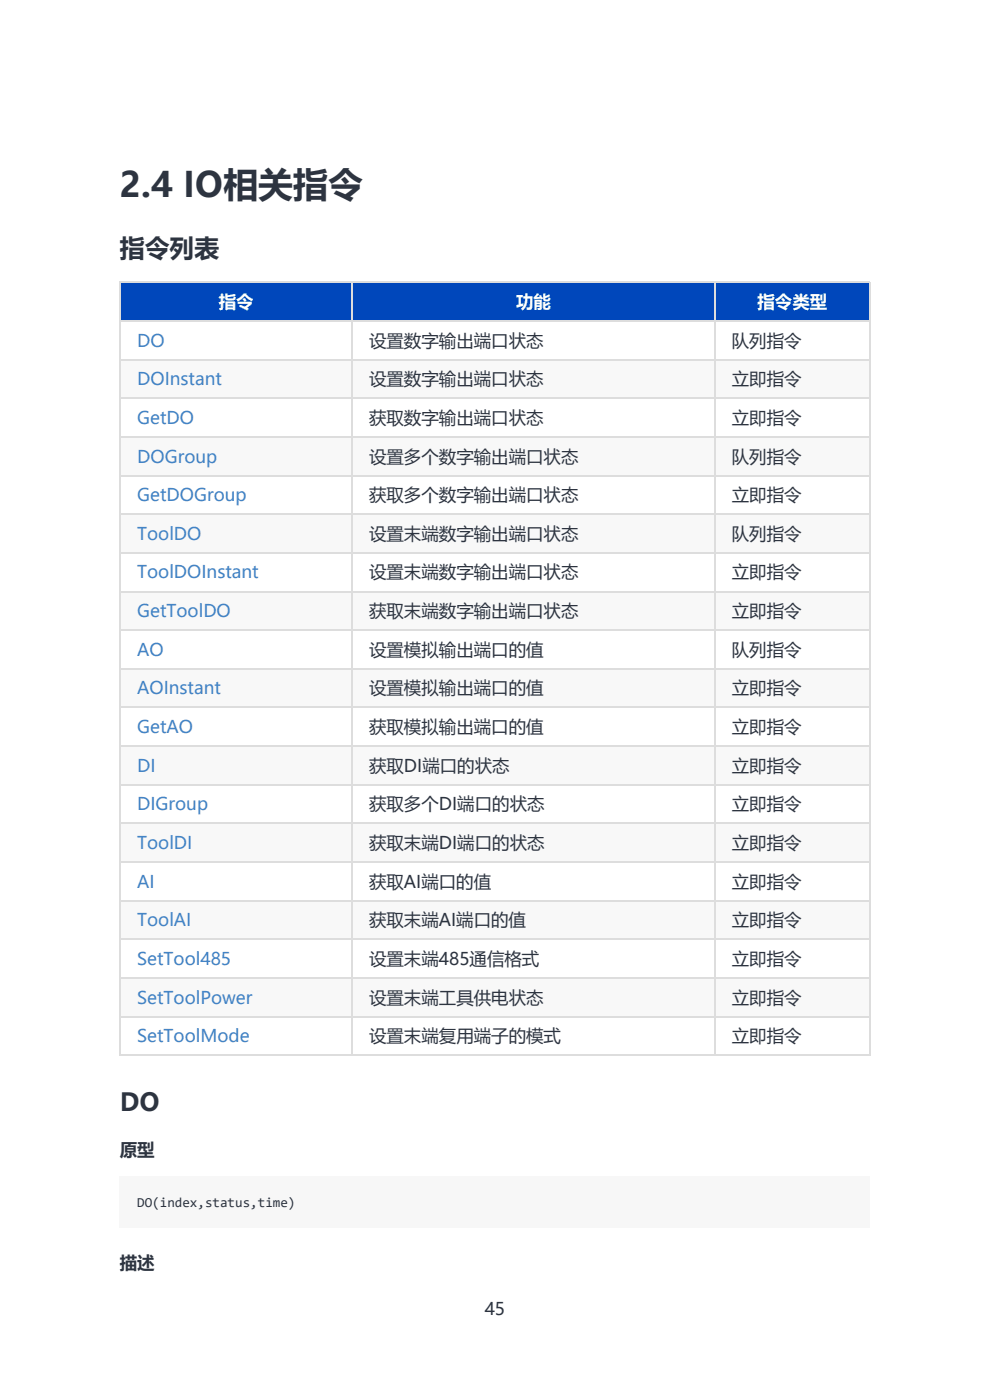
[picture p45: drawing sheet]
<svg xmlns="http://www.w3.org/2000/svg" width="210mm" height="297mm" viewBox="0 0 210 297" stroke-linecap="round" stroke-linejoin="round" font-family="sans-serif">
<defs><g id="words">
<text font-size="7.4" fill="#2d3440" x="25.4" y="41.8">2.4 IO相关指令</text>
<g font-size="5.3" fill="#2d3440">
<text x="25.4" y="54.5">指令列表</text>
<text x="25.4" y="235.6">DO</text>
</g>
<g font-size="3.7" fill="#fff">
<text x="46.4" y="65.3">指令</text>
<text x="109.5" y="65.3">功能</text>
<text x="160.7" y="65.3">指令类型</text>
</g>
<g font-size="3.7" fill="#4183c4">
<text x="29.1" y="73.5">DO</text>
<text x="29.1" y="81.7">DOInstant</text>
<text x="29.1" y="89.9">GetDO</text>
<text x="29.1" y="98.1">DOGroup</text>
<text x="29.1" y="106.3">GetDOGroup</text>
<text x="29.1" y="114.5">ToolDO</text>
<text x="29.1" y="122.7">ToolDOInstant</text>
<text x="29.1" y="130.9">GetToolDO</text>
<text x="29.1" y="139.1">AO</text>
<text x="29.1" y="147.3">AOInstant</text>
<text x="29.1" y="155.5">GetAO</text>
<text x="29.1" y="163.7">DI</text>
<text x="29.1" y="171.9">DIGroup</text>
<text x="29.1" y="180.1">ToolDI</text>
<text x="29.1" y="188.3">AI</text>
<text x="29.1" y="196.5">ToolAI</text>
<text x="29.1" y="204.7">SetTool485</text>
<text x="29.1" y="212.9">SetToolPower</text>
<text x="29.1" y="221.1">SetToolMode</text>
</g>
<g font-size="3.7" fill="#2d3440">
<text x="78.3" y="73.5">设置数字输出端口状态</text>
<text x="155.2" y="73.5">队列指令</text>
<text x="78.3" y="81.7">设置数字输出端口状态</text>
<text x="155.2" y="81.7">立即指令</text>
<text x="78.3" y="89.9">获取数字输出端口状态</text>
<text x="155.2" y="89.9">立即指令</text>
<text x="78.3" y="98.1">设置多个数字输出端口状态</text>
<text x="155.2" y="98.1">队列指令</text>
<text x="78.3" y="106.3">获取多个数字输出端口状态</text>
<text x="155.2" y="106.3">立即指令</text>
<text x="78.3" y="114.5">设置末端数字输出端口状态</text>
<text x="155.2" y="114.5">队列指令</text>
<text x="78.3" y="122.7">设置末端数字输出端口状态</text>
<text x="155.2" y="122.7">立即指令</text>
<text x="78.3" y="130.9">获取末端数字输出端口状态</text>
<text x="155.2" y="130.9">立即指令</text>
<text x="78.3" y="139.1">设置模拟输出端口的值</text>
<text x="155.2" y="139.1">队列指令</text>
<text x="78.3" y="147.3">设置模拟输出端口的值</text>
<text x="155.2" y="147.3">立即指令</text>
<text x="78.3" y="155.5">获取模拟输出端口的值</text>
<text x="155.2" y="155.5">立即指令</text>
<text x="78.3" y="163.7">获取DI端口的状态</text>
<text x="155.2" y="163.7">立即指令</text>
<text x="78.3" y="171.9">获取多个DI端口的状态</text>
<text x="155.2" y="171.9">立即指令</text>
<text x="78.3" y="180.1">获取末端DI端口的状态</text>
<text x="155.2" y="180.1">立即指令</text>
<text x="78.3" y="188.3">获取AI端口的值</text>
<text x="155.2" y="188.3">立即指令</text>
<text x="78.3" y="196.5">获取末端AI端口的值</text>
<text x="155.2" y="196.5">立即指令</text>
<text x="78.3" y="204.7">设置末端485通信格式</text>
<text x="155.2" y="204.7">立即指令</text>
<text x="78.3" y="212.9">设置末端工具供电状态</text>
<text x="155.2" y="212.9">立即指令</text>
<text x="78.3" y="221.1">设置末端复用端子的模式</text>
<text x="155.2" y="221.1">立即指令</text>
<text x="25.4" y="245.2">原型</text>
<text x="25.4" y="269.2">描述</text>
<text x="102.8" y="279">45</text>
</g>
<text font-size="2.9" fill="#2d3440" x="29.1" y="256">DO(index,status,time)</text>
</g></defs>
<path d="M25.4 59.8h49.2v8.2h-49.2z" fill="#0047bb"/>
<path d="M74.6 59.8h76.9v8.2h-76.9z" fill="#fff"/>
<path d="M74.6 59.8h76.9v8.2h-76.9z" fill="#0047bb"/>
<path d="M151.5 59.8h32.8v8.2h-32.8z" fill="#fff"/>
<path d="M151.5 59.8h32.8v8.2h-32.8z" fill="#0047bb"/>
<g fill="#fff">
<path d="M25.4 68h49.2v8.2h-49.2z"/>
<path d="M74.6 68h76.9v8.2h-76.9z"/>
<path d="M151.5 68h32.8v8.2h-32.8z"/>
</g>
<g fill="#f8f8f8">
<path d="M25.4 76.2h49.2v8.2h-49.2z"/>
<path d="M74.6 76.2h76.9v8.2h-76.9z"/>
<path d="M151.5 76.2h32.8v8.2h-32.8z"/>
</g>
<g fill="#fff">
<path d="M25.4 84.4h49.2v8.2h-49.2z"/>
<path d="M74.6 84.4h76.9v8.2h-76.9z"/>
<path d="M151.5 84.4h32.8v8.2h-32.8z"/>
</g>
<g fill="#f8f8f8">
<path d="M25.4 92.6h49.2v8.2h-49.2z"/>
<path d="M74.6 92.6h76.9v8.2h-76.9z"/>
<path d="M151.5 92.6h32.8v8.2h-32.8z"/>
</g>
<g fill="#fff">
<path d="M25.4 100.8h49.2v8.2h-49.2z"/>
<path d="M74.6 100.8h76.9v8.2h-76.9z"/>
<path d="M151.5 100.8h32.8v8.2h-32.8z"/>
</g>
<g fill="#f8f8f8">
<path d="M25.4 109h49.2v8.2h-49.2z"/>
<path d="M74.6 109h76.9v8.2h-76.9z"/>
<path d="M151.5 109h32.8v8.2h-32.8z"/>
</g>
<g fill="#fff">
<path d="M25.4 117.2h49.2v8.2h-49.2z"/>
<path d="M74.6 117.2h76.9v8.2h-76.9z"/>
<path d="M151.5 117.2h32.8v8.2h-32.8z"/>
</g>
<g fill="#f8f8f8">
<path d="M25.4 125.4h49.2v8.2h-49.2z"/>
<path d="M74.6 125.4h76.9v8.2h-76.9z"/>
<path d="M151.5 125.4h32.8v8.2h-32.8z"/>
</g>
<g fill="#fff">
<path d="M25.4 133.6h49.2v8.2h-49.2z"/>
<path d="M74.6 133.6h76.9v8.2h-76.9z"/>
<path d="M151.5 133.6h32.8v8.2h-32.8z"/>
</g>
<g fill="#f8f8f8">
<path d="M25.4 141.8h49.2v8.2h-49.2z"/>
<path d="M74.6 141.8h76.9v8.2h-76.9z"/>
<path d="M151.5 141.8h32.8v8.2h-32.8z"/>
</g>
<g fill="#fff">
<path d="M25.4 150h49.2v8.2h-49.2z"/>
<path d="M74.6 150h76.9v8.2h-76.9z"/>
<path d="M151.5 150h32.8v8.2h-32.8z"/>
</g>
<g fill="#f8f8f8">
<path d="M25.4 158.2h49.2v8.2h-49.2z"/>
<path d="M74.6 158.2h76.9v8.2h-76.9z"/>
<path d="M151.5 158.2h32.8v8.2h-32.8z"/>
</g>
<g fill="#fff">
<path d="M25.4 166.4h49.2v8.2h-49.2z"/>
<path d="M74.6 166.4h76.9v8.2h-76.9z"/>
<path d="M151.5 166.4h32.8v8.2h-32.8z"/>
</g>
<g fill="#f8f8f8">
<path d="M25.4 174.6h49.2v8.1h-49.2z"/>
<path d="M74.6 174.6h76.9v8.1h-76.9z"/>
<path d="M151.5 174.6h32.8v8.1h-32.8z"/>
</g>
<g fill="#fff">
<path d="M25.4 182.7h49.2v8.2h-49.2z"/>
<path d="M74.6 182.7h76.9v8.2h-76.9z"/>
<path d="M151.5 182.7h32.8v8.2h-32.8z"/>
</g>
<g fill="#f8f8f8">
<path d="M25.4 190.9h49.2v8.2h-49.2z"/>
<path d="M74.6 190.9h76.9v8.2h-76.9z"/>
<path d="M151.5 190.9h32.8v8.2h-32.8z"/>
</g>
<g fill="#fff">
<path d="M25.4 199.1h49.2v8.2h-49.2z"/>
<path d="M74.6 199.1h76.9v8.2h-76.9z"/>
<path d="M151.5 199.1h32.8v8.2h-32.8z"/>
</g>
<g fill="#f8f8f8">
<path d="M25.4 207.3h49.2v8.2h-49.2z"/>
<path d="M74.6 207.3h76.9v8.2h-76.9z"/>
<path d="M151.5 207.3h32.8v8.2h-32.8z"/>
</g>
<g fill="#fff">
<path d="M25.4 215.5h49.2v8.2h-49.2z"/>
<path d="M74.6 215.5h76.9v8.2h-76.9z"/>
<path d="M151.5 215.5h32.8v8.2h-32.8z"/>
</g>
<g fill="none" stroke="#ddd" stroke-width=".26">
<path d="M25.4 59.9h159.2M25.5 59.8v164.2M74.7 59.8v164.2M151.7 59.8v164.2M184.5 59.8v164.2M25.4 76.3h159.2M25.4 68.1h159.2M25.4 92.7h159.2M25.4 84.5h159.2M25.4 117.3h159.2M25.4 109.1h159.2M25.4 100.9h159.2"/>
<path d="M25.4 133.7h159.2M25.4 125.5h159.2M25.4 158.3h159.2M25.4 150.1h159.2M25.4 141.9h159.2M25.4 174.7h159.2M25.4 166.5h159.2M25.4 199.3h159.2M25.4 191.1h159.2M25.4 182.9h159.2M25.4 215.7h159.2M25.4 207.5h159.2"/>
<path d="M25.4 223.9h159.2"/>
</g>
<g fill="#f7f7f7">
<path d="M25.4 249.7h159.2v10.8h-159.2z"/>
<path d="M29.1 253.4h33.6v3.4h-33.6z"/>
</g>
<use href="#words"/>
</svg>
